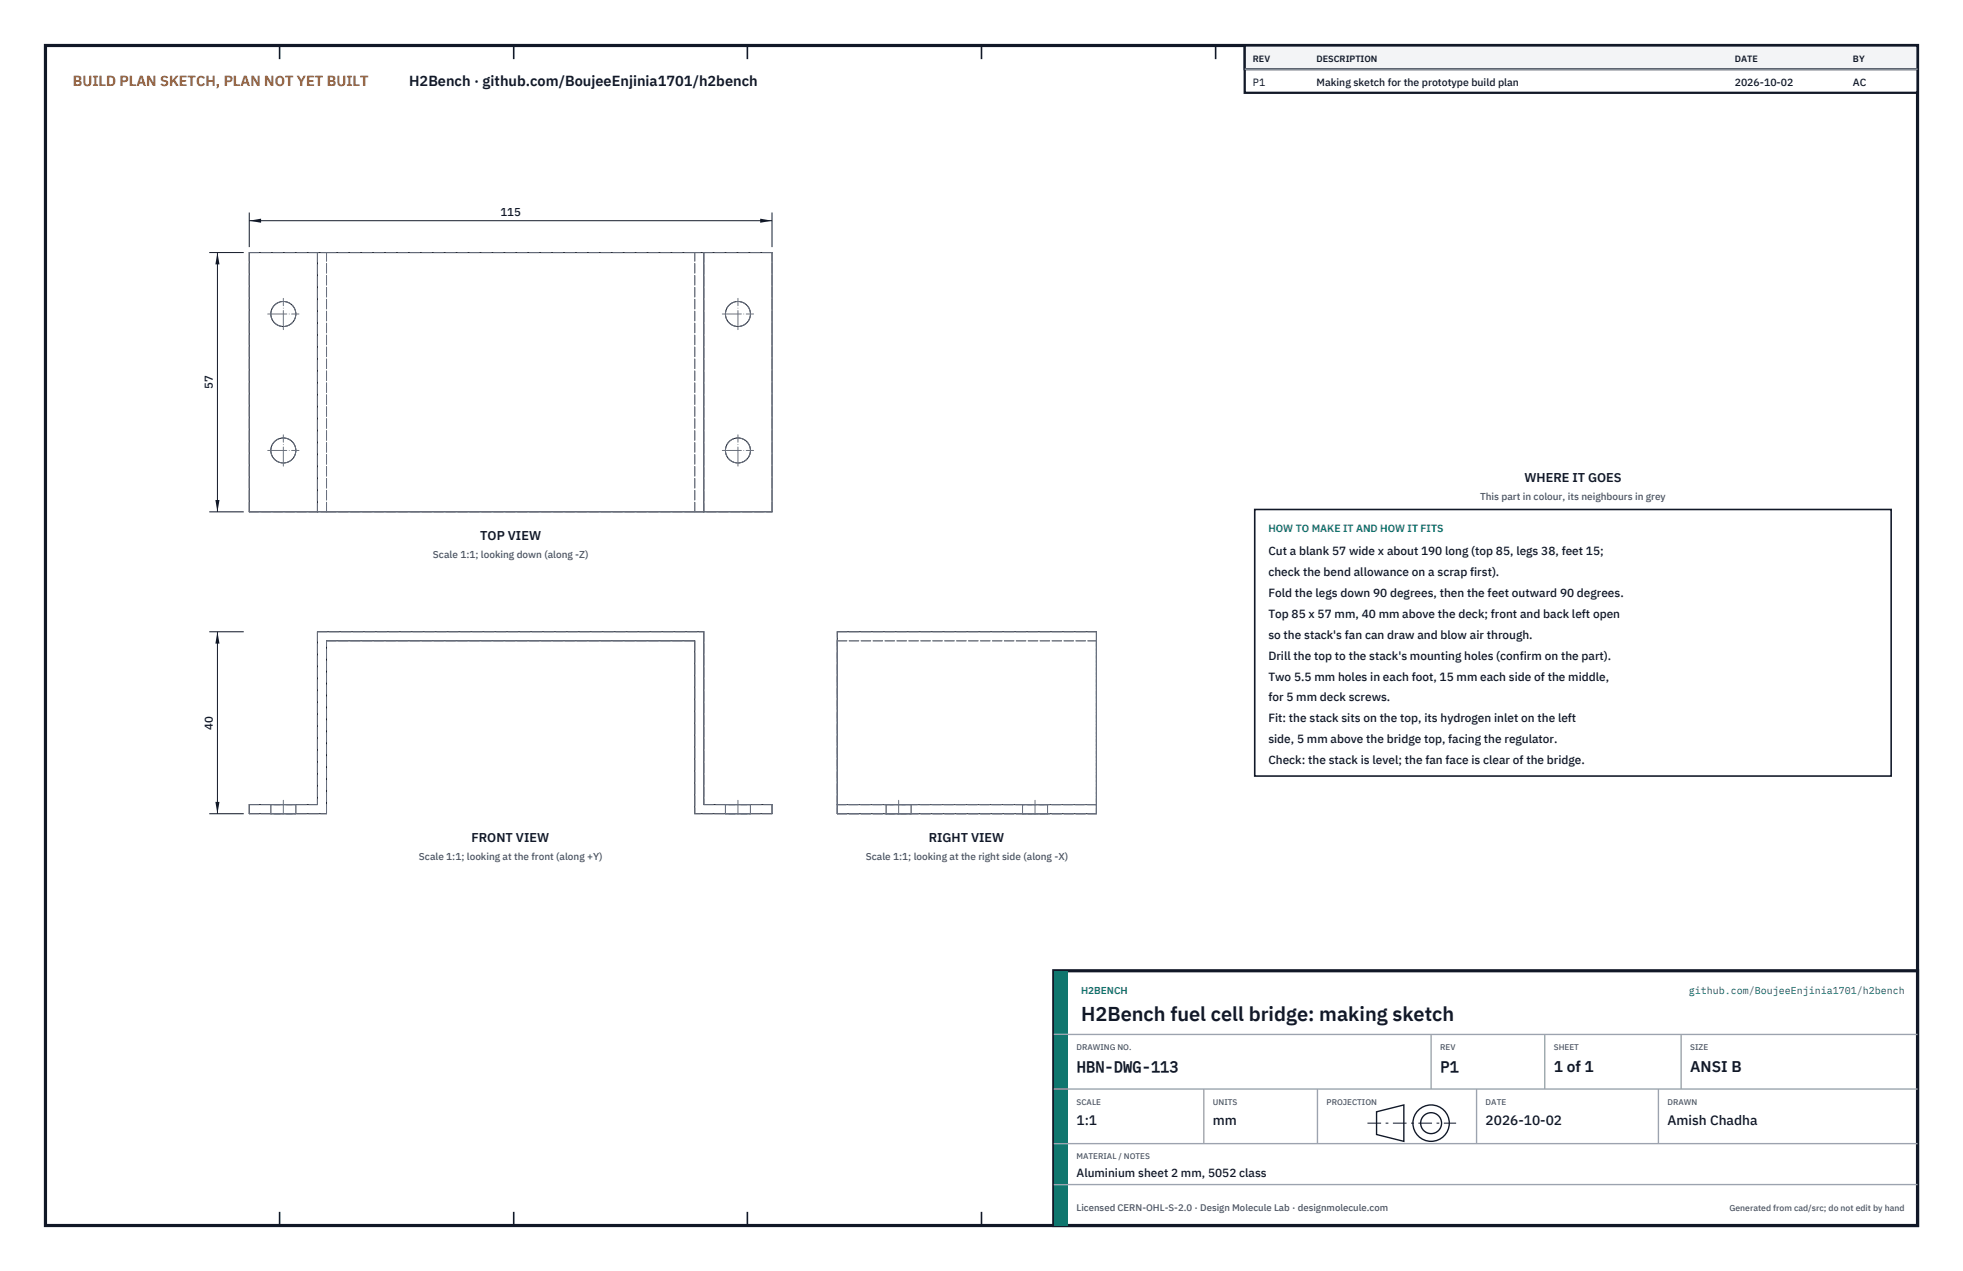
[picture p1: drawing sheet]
<svg xmlns="http://www.w3.org/2000/svg" width="432mm" height="279mm" viewBox="0 0 432 279" stroke-linecap="round" stroke-linejoin="round" font-family="sans-serif">
<defs><g id="words">
<text font-size="4.4" fill="#111827" x="237.8" y="224.4">H2Bench fuel cell bridge: making sketch</text>
<g font-size="3.4" fill="#111827">
<text x="236.8" y="235.6">HBN-DWG-113</text>
<text x="316.8" y="235.6">P1</text>
<text x="341.8" y="235.6">1 of 1</text>
<text x="371.8" y="235.6">ANSI B</text>
</g>
<text font-size="3.2" fill="#b45309" x="16" y="19">BUILD PLAN SKETCH, PLAN NOT YET BUILT</text>
<text font-size="3.2" fill="#111827" x="90" y="19">H2Bench · github.com/BoujeeEnjinia1701/h2bench</text>
<g font-size="3" fill="#111827">
<text x="236.8" y="247.2">1:1</text>
<text x="266.8" y="247.2">mm</text>
<text x="326.8" y="247.2">2026-10-02</text>
<text x="366.8" y="247.2">Amish Chadha</text>
</g>
<g font-size="2.8" fill="#111827">
<text x="335.3" y="106">WHERE IT GOES</text>
<text x="105.6" y="118.7">TOP VIEW</text>
<text x="103.7" y="185">FRONT VIEW</text>
<text x="204.3" y="185">RIGHT VIEW</text>
</g>
<g font-size="2.6" fill="#111827">
<text x="279" y="122">Cut a blank 57 wide x about 190 long (top 85, legs 38, feet 15;</text>
<text x="279" y="126.6">check the bend allowance on a scrap first).</text>
<text x="279" y="131.2">Fold the legs down 90 degrees, then the feet outward 90 degrees.</text>
<text x="279" y="135.8">Top 85 x 57 mm, 40 mm above the deck; front and back left open</text>
<text x="279" y="140.4">so the stack's fan can draw and blow air through.</text>
<text x="279" y="145">Drill the top to the stack's mounting holes (confirm on the part).</text>
<text x="279" y="149.6">Two 5.5 mm holes in each foot, 15 mm each side of the middle,</text>
<text x="279" y="154.2">for 5 mm deck screws.</text>
<text x="279" y="158.8">Fit: the stack sits on the top, its hydrogen inlet on the left</text>
<text x="279" y="163.4">side, 5 mm above the bridge top, facing the regulator.</text>
<text x="279" y="168">Check: the stack is level; the fan face is clear of the bridge.</text>
<text x="236.8" y="258.8">Aluminium sheet 2 mm, 5052 class</text>
</g>
<g font-size="2.5" fill="#111827">
<text x="110.1" y="47.5">115</text>
<text x="46.8" y="85.5" transform="rotate(-90 46.8 85.5)">57</text>
<text x="46.8" y="160.4" transform="rotate(-90 46.8 160.4)">40</text>
</g>
<g font-size="2.3" fill="#111827">
<text x="275.6" y="18.8">P1</text>
<text x="289.6" y="18.8">Making sketch for the prototype build plan</text>
<text x="381.6" y="18.8">2026-10-02</text>
<text x="407.6" y="18.8">AC</text>
</g>
<text font-size="2.3" fill="#0f766e" x="279" y="117">HOW TO MAKE IT AND HOW IT FITS</text>
<g font-size="2.2" fill="#4b5563">
<text x="325.6" y="110">This part in colour, its neighbours in grey</text>
<text x="95.2" y="122.7">Scale 1:1; looking down (along -Z)</text>
<text x="92.2" y="189.1">Scale 1:1; looking at the front (along +Y)</text>
<text x="190.5" y="189.1">Scale 1:1; looking at the right side (along -X)</text>
</g>
<g font-size="2.2" fill="#0f766e">
<text x="237.8" y="218.4">H2BENCH</text>
<text x="371.5" y="218.4">github.com/BoujeeEnjinia1701/h2bench</text>
</g>
<text font-size="2.1" fill="#4b5563" x="236.8" y="266.2">Licensed CERN-OHL-S-2.0 · Design Molecule Lab · designmolecule.com</text>
<g font-size="2" fill="#111827">
<text x="275.6" y="13.6">REV</text>
<text x="289.6" y="13.6">DESCRIPTION</text>
<text x="381.6" y="13.6">DATE</text>
<text x="407.6" y="13.6">BY</text>
</g>
<text font-size="1.9" fill="#4b5563" x="380.4" y="266.2">Generated from cad/src; do not edit by hand</text>
<g font-size="1.8" fill="#4b5563">
<text x="236.8" y="230.8">DRAWING NO.</text>
<text x="316.8" y="230.8">REV</text>
<text x="341.8" y="230.8">SHEET</text>
<text x="371.8" y="230.8">SIZE</text>
<text x="236.8" y="242.8">SCALE</text>
<text x="266.8" y="242.8">UNITS</text>
<text x="291.8" y="242.8">PROJECTION</text>
<text x="326.8" y="242.8">DATE</text>
<text x="366.8" y="242.8">DRAWN</text>
<text x="236.8" y="254.8">MATERIAL / NOTES</text>
</g>
</g></defs>
<path d="M10 10h411.8v259.4h-411.8z" fill="none" stroke="#111827" stroke-width=".7" stroke-linecap="butt"/>
<g fill="none" stroke="#111827" stroke-width=".35">
<path d="M61.5 10v3M113 10v3M164.4 10v3M215.9 10v3M267.4 10v3M318.9 10v3M370.3 10v3M61.5 266.4v3M113 266.4v3M164.4 266.4v3M215.9 266.4v3M267.4 266.4v3"/>
<path d="M318.9 266.4v3M370.3 266.4v3"/>
</g>
<g fill="none" stroke="#111727" stroke-width=".22">
<path d="M54.8 55.5h115v57h-115zM69.8 55.5v57M154.8 55.5v57M69.8 138.9h85v38h15v2h-17v-38h-81v38h-17v-2h15zM184.2 138.9h57v40h-57zM184.2 176.9h57"/>
<circle cx="62.3" cy="69" r="2.75"/>
<circle cx="162.3" cy="69" r="2.75"/>
<circle cx="62.3" cy="99" r="2.75"/>
<circle cx="162.3" cy="99" r="2.75"/>
</g>
<g fill="none" stroke="#6a7180" stroke-width=".22" stroke-dasharray="2.1 .5">
<path d="M54.8 55.5h17M69.8 55.5v57M71.8 55.5h81M154.8 55.5v57M169.8 55.5h-17M54.8 112.5h17M54.8 112.5v-57M71.8 112.5h81M71.8 112.5v-57M152.8 112.5h17M152.8 112.5v-57M169.8 112.5v-57"/>
<path d="M69.8 138.9v38M69.8 138.9h85M154.8 138.9v38M184.2 138.9h57M241.2 138.9v38M71.8 140.9h81M152.8 140.9v38M184.2 140.9v38M184.2 140.9h57M241.2 140.9v38M54.8 178.9h17M54.8 178.9v-2"/>
<path d="M54.8 176.9h15M59.6 178.9h5.5M59.6 176.9h5.5M59.6 178.9v-2M65.1 178.9h-5.5M65.1 176.9h-5.5M65.1 178.9v-2M71.8 178.9v-38M154.8 176.9h15M159.6 176.9h5.5M159.6 178.9h5.5M159.6 178.9v-2"/>
<path d="M165.1 176.9h-5.5M165.1 178.9h-5.5M165.1 178.9v-2M169.8 178.9v-2M169.8 178.9h-17M184.2 178.9v-2M184.2 176.9v-38M184.2 178.9v-38M184.2 178.9h57M184.2 176.9h57M194.9 178.9h2.8M194.9 176.9h2.8"/>
<path d="M194.9 178.9v-2M197.7 178.9h2.7M197.7 176.9h2.7M200.4 178.9h-5.5M200.4 176.9h-5.5M200.4 178.9v-2M224.9 178.9h2.8M224.9 176.9h2.8M224.9 178.9v-2M227.7 178.9h2.7M227.7 176.9h2.7M230.4 178.9h-5.5"/>
<path d="M230.4 176.9h-5.5M230.4 178.9v-2M241.2 178.9v-2M241.2 176.9h-57M241.2 178.9v-38"/>
<circle cx="62.3" cy="69" r="2.75"/>
<circle cx="162.3" cy="69" r="2.75"/>
<circle cx="62.3" cy="99" r="2.75"/>
<circle cx="162.3" cy="99" r="2.75"/>
</g>
<path d="M58.9 69h6.9M62.3 72.5v-6.9M158.9 69h6.9M162.3 72.5v-6.9M58.9 99h6.9M158.9 99h6.9M62.3 102.5v-6.9M162.3 102.5v-6.9M62.3 178.9v-3M162.3 178.9v-3M197.7 178.9v-3M227.7 178.9v-3" fill="none" stroke="#6a7180" stroke-width=".22" stroke-dasharray="4.2 .5 0 .5"/>
<path d="M54.8 46.7v7.6M54.8 48.5h115M169.8 46.7v7.6" fill="none" stroke="#111827" stroke-width=".22"/>
<path d="M54.8 48.5l2.6-.4v.9zM167.2 48.1v.9l2.6-.5z" fill="#111827"/>
<path d="M46 55.5h7.6M47.8 55.5v57M46 112.5h7.6" fill="none" stroke="#111827" stroke-width=".22"/>
<path d="M47.8 55.5l-.4 2.6h.9zM47.4 109.9h.9l-.5 2.6z" fill="#111827"/>
<path d="M46 138.9h7.6M47.8 138.9v40M46 178.9h7.6" fill="none" stroke="#111827" stroke-width=".22"/>
<path d="M47.8 138.9l-.4 2.6h.9zM47.4 176.3h.9l-.5 2.6z" fill="#111827"/>
<path d="M276 112h140v58.6h-140z" fill="#fff" stroke="#111827" stroke-width=".35"/>
<path d="M273.8 10h148v10.4h-148z" fill="#fff" stroke="#111827" stroke-width=".5"/>
<path d="M273.8 10h148v5.2h-148z" fill="#f3f4f6" stroke="#111827" stroke-width=".5"/>
<path d="M273.8 15.2h148" fill="none" stroke="#9ca3af" stroke-width=".3"/>
<path d="M231.8 213.4h190v56h-190z" fill="#fff" stroke="#111827" stroke-width=".7" stroke-linecap="butt"/>
<path d="M231.8 213.4h3v56h-3z" fill="#0f766e"/>
<path d="M231.8 227.4h190M231.8 239.4h190M264.8 239.4v12M289.8 239.4v12M314.8 227.4v12M324.8 239.4v12M339.8 227.4v12M364.8 239.4v12M369.8 227.4v12M231.8 251.4h190M231.8 260.4h190" fill="none" stroke="#9ca3af" stroke-width=".3"/>
<g fill="none" stroke="#111827" stroke-width=".3">
<path d="M302.8 244.4l6-1.5v8l-6-1.5z"/>
<circle cx="314.8" cy="246.9" r="4"/>
<circle cx="314.8" cy="246.9" r="2.3"/>
</g>
<path d="M300.8 246.9h19.5" fill="none" stroke="#111827" stroke-width=".22" stroke-dasharray="3 1 .6 1" stroke-linecap="butt"/>
<use href="#words"/>
</svg>
